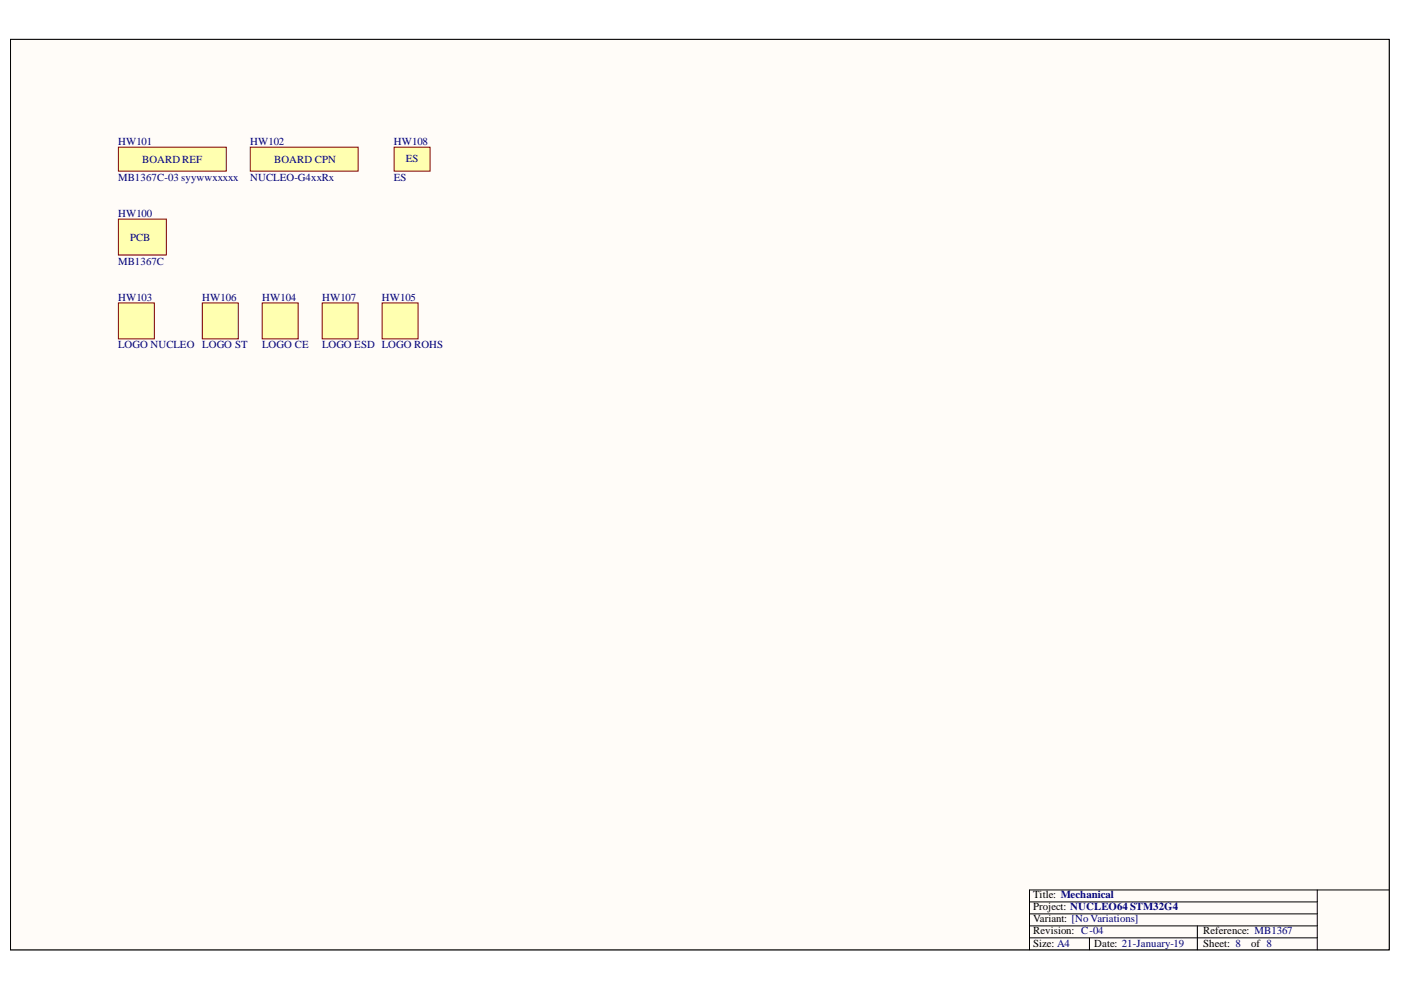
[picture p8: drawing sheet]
<svg xmlns="http://www.w3.org/2000/svg" width="297mm" height="210mm" viewBox="0 0 297 210" stroke-linecap="round" stroke-linejoin="round" font-family="sans-serif">
<defs><g id="words">
<g font-size="2.3" fill="#000080">
<text x="25" y="30.8">HW101</text>
<text x="30.1" y="34.6">BOARD REF</text>
<text x="53" y="30.8">HW102</text>
<text x="58.1" y="34.6">BOARD CPN</text>
<text x="83.5" y="30.8">HW108</text>
<text x="86" y="34.3">ES</text>
<text x="25" y="38.4">MB1367C-03 syywwxxxxx</text>
<text x="53" y="38.4">NUCLEO-G4xxRx</text>
<text x="83.5" y="38.4">ES</text>
<text x="25" y="46">HW100</text>
<text x="27.6" y="51.1">PCB</text>
<text x="25" y="56.1">MB1367C</text>
<text x="25" y="63.7">HW103</text>
<text x="42.9" y="63.7">HW106</text>
<text x="55.6" y="63.7">HW104</text>
<text x="68.3" y="63.7">HW107</text>
<text x="81" y="63.7">HW105</text>
<text x="25" y="73.9">LOGO NUCLEO</text>
<text x="42.9" y="73.9">LOGO ST</text>
<text x="55.6" y="73.9">LOGO CE</text>
<text x="68.3" y="73.9">LOGO ESD LOGO ROHS</text>
</g>
<g font-size="2.3">
<text x="219" y="190.5">Title: Mechanical</text>
<text x="219" y="193">Project: NUCLEO64 STM32G4</text>
<text x="219" y="195.5">Variant: [No Variations]</text>
<text x="219" y="200.9">Size: A4</text>
<text x="219" y="198.1">Revision: C-04</text>
<text x="232" y="200.9">Date: 21-January-19</text>
<text x="255.1" y="198.1">Reference: MB1367</text>
<text x="255.1" y="200.9">Sheet: 8</text>
<text x="265.2" y="200.9">of 8</text>
</g>
</g></defs>
<path d="M2.2 8.4h292.3v193h-292.3z" fill-rule="evenodd" fill="#fffcf8"/>
<path d="M2.2 8.4h292.3v193h-292.3z" fill="none" stroke="#000" stroke-width=".21"/>
<path d="M2.2 8.4h292.3v193h-292.3z" fill-rule="evenodd" fill="#fffcf8"/>
<path d="M2.2 8.4h292.3v193h-292.3zM218.3 191.2h61M218.3 193.8h61M218.3 198.8h61M218.3 196.3h61M231 198.8v2.6M253.9 196.3v5.1M279.3 188.7v12.7M294.5 188.7h-76.2v12.7" fill="none" stroke="#000" stroke-width=".21"/>
<path d="M25.1 31.2h22.9v5.1h-22.9z" fill-rule="evenodd" fill="#ffffb0"/>
<path d="M25.1 31.2h22.9v5.1h-22.9z" fill="none" stroke="#800000" stroke-width=".21"/>
<path d="M53.1 31.2h22.8v5.1h-22.8z" fill-rule="evenodd" fill="#ffffb0"/>
<path d="M53.1 31.2h22.8v5.1h-22.8z" fill="none" stroke="#800000" stroke-width=".21"/>
<path d="M25.1 46.4h10.2v7.7h-10.2z" fill-rule="evenodd" fill="#ffffb0"/>
<path d="M25.1 46.4h10.2v7.7h-10.2z" fill="none" stroke="#800000" stroke-width=".21"/>
<path d="M42.9 64.2h7.6v7.6h-7.6z" fill-rule="evenodd" fill="#ffffb0"/>
<path d="M42.9 64.2h7.6v7.6h-7.6z" fill="none" stroke="#800000" stroke-width=".21"/>
<path d="M55.6 64.2h7.6v7.6h-7.6z" fill-rule="evenodd" fill="#ffffb0"/>
<path d="M55.6 64.2h7.6v7.6h-7.6z" fill="none" stroke="#800000" stroke-width=".21"/>
<path d="M68.3 64.2h7.6v7.6h-7.6z" fill-rule="evenodd" fill="#ffffb0"/>
<path d="M68.3 64.2h7.6v7.6h-7.6z" fill="none" stroke="#800000" stroke-width=".21"/>
<path d="M81 64.2h7.6v7.6h-7.6z" fill-rule="evenodd" fill="#ffffb0"/>
<path d="M81 64.2h7.6v7.6h-7.6z" fill="none" stroke="#800000" stroke-width=".21"/>
<path d="M25.1 64.2h7.6v7.6h-7.6z" fill-rule="evenodd" fill="#ffffb0"/>
<path d="M25.1 64.2h7.6v7.6h-7.6z" fill="none" stroke="#800000" stroke-width=".21"/>
<path d="M83.6 31.2h7.6v5.1h-7.6z" fill-rule="evenodd" fill="#ffffb0"/>
<path d="M83.6 31.2h7.6v5.1h-7.6z" fill="none" stroke="#800000" stroke-width=".21"/>
<use href="#words"/>
</svg>
